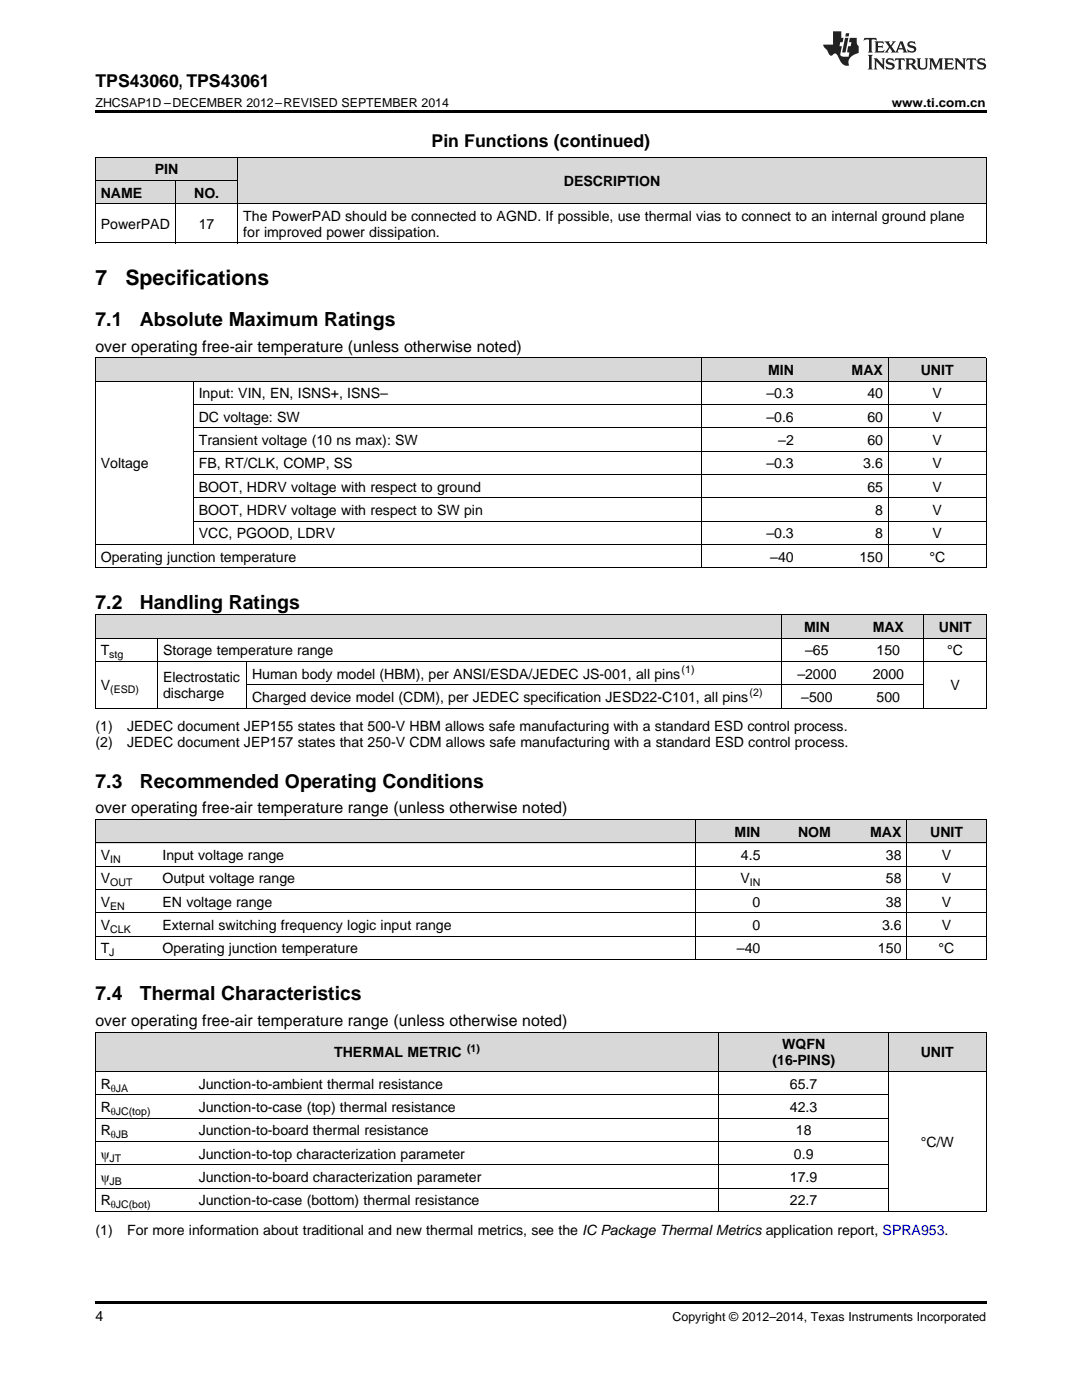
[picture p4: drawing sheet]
<svg xmlns="http://www.w3.org/2000/svg" width="216mm" height="279mm" viewBox="0 0 216 279" stroke-linecap="round" stroke-linejoin="round" font-family="sans-serif">
<defs><g id="words">
<g font-size="4.2">
<text x="19" y="57">7</text>
<text x="25" y="57">Specifications</text>
</g>
<g font-size="3.9">
<text x="19" y="65.1">7.1</text>
<text x="27.9" y="65.1">Absolute Maximum Ratings</text>
<text x="19" y="121.5">7.2</text>
<text x="27.9" y="121.5">Handling Ratings</text>
<text x="19" y="157.2">7.3</text>
<text x="27.9" y="157.2">Recommended Operating Conditions</text>
<text x="19" y="199.6">7.4</text>
<text x="27.9" y="199.6">Thermal Characteristics</text>
</g>
<g font-size="3.5">
<text x="19" y="17.3">TPS43060, TPS43061</text>
<text x="86.1" y="29.3">Pin Functions (continued)</text>
</g>
<g font-size="3.2">
<text x="19" y="70.2">over operating free-air temperature (unless otherwise noted)</text>
<text x="19" y="162.3">over operating free-air temperature range (unless otherwise noted)</text>
<text x="19" y="204.8">over operating free-air temperature range (unless otherwise noted)</text>
</g>
<g font-size="2.8">
<text x="30.9" y="34.8">PIN</text>
<text x="20.1" y="39.4">NAME</text>
<text x="38.7" y="39.4">NO.</text>
<text x="112.5" y="37.1">DESCRIPTION</text>
<text x="20.1" y="45.7">PowerPAD</text>
<text x="39.7" y="45.7">17</text>
<text x="48.5" y="44.1">The PowerPAD should be connected to AGND. If possible, use thermal vias to connect to an internal ground plane</text>
<text x="48.5" y="47.3">for improved power dissipation.</text>
<text x="153.2" y="74.9">MIN</text>
<text x="169.9" y="74.9">MAX</text>
<text x="183.7" y="74.9">UNIT</text>
<text x="39.7" y="79.5">Input: VIN, EN, ISNS+, ISNS–</text>
<text x="152.9" y="79.5">–0.3</text>
<text x="173.1" y="79.5">40</text>
<text x="186.1" y="79.5">V</text>
<text x="39.7" y="84.2">DC voltage: SW</text>
<text x="39.7" y="88.8">Transient voltage (10 ns max): SW</text>
<text x="152.9" y="84.2">–0.6</text>
<text x="155.3" y="88.8">–2</text>
<text x="173.1" y="84.2">60</text>
<text x="173.1" y="88.8">60</text>
<text x="186.1" y="84.2">V</text>
<text x="186.1" y="88.8">V</text>
<text x="20.1" y="93.5">Voltage</text>
<text x="39.7" y="93.5">FB, RT/CLK, COMP, SS</text>
<text x="152.9" y="93.5">–0.3</text>
<text x="172.3" y="93.5">3.6</text>
<text x="186.1" y="93.5">V</text>
<text x="39.7" y="98.1">BOOT, HDRV voltage with respect to ground</text>
<text x="173.1" y="98.1">65</text>
<text x="186.1" y="98.1">V</text>
<text x="39.7" y="102.8">BOOT, HDRV voltage with respect to SW pin</text>
<text x="39.7" y="107.5">VCC, PGOOD, LDRV</text>
<text x="152.9" y="107.5">–0.3</text>
<text x="174.6" y="102.8">8</text>
<text x="174.6" y="107.5">8</text>
<text x="186.1" y="102.8">V</text>
<text x="186.1" y="107.5">V</text>
<text x="20.1" y="112.1">Operating junction temperature</text>
<text x="153.7" y="112.1">–40</text>
<text x="171.5" y="112.1">150</text>
<text x="185.5" y="112.1">°C</text>
<text x="20.1" y="130.8">T</text>
<text x="32.5" y="130.8">Storage temperature range</text>
<text x="160.4" y="126.1">MIN</text>
<text x="160.7" y="130.8">–65</text>
<text x="174.1" y="126.1">MAX</text>
<text x="174.9" y="130.8">150</text>
<text x="187.3" y="126.1">UNIT</text>
<text x="189" y="130.8">°C</text>
<text x="20.1" y="137.8">V</text>
<text x="32.5" y="136.2">Electrostatic</text>
<text x="50.3" y="135.4">Human body model (HBM), per ANSI/ESDA/JEDEC JS-001, all pins</text>
<text x="159.1" y="135.4">–2000</text>
<text x="174.1" y="135.4">2000</text>
<text x="189.7" y="137.8">V</text>
<text x="32.5" y="139.3">discharge</text>
<text x="50.3" y="140.1">Charged device model (CDM), per JEDEC specification JESD22-C101, all pins</text>
<text x="159.9" y="140.1">–500</text>
<text x="174.9" y="140.1">500</text>
<text x="19" y="145.9">(1)</text>
<text x="19" y="149.1">(2)</text>
<text x="25.4" y="145.9">JEDEC document JEP155 states that 500-V HBM allows safe manufacturing with a standard ESD control process.</text>
<text x="25.4" y="149.1">JEDEC document JEP157 states that 250-V CDM allows safe manufacturing with a standard ESD control process.</text>
<text x="146.6" y="167">MIN</text>
<text x="159.2" y="167">NOM</text>
<text x="173.6" y="167">MAX</text>
<text x="185.6" y="167">UNIT</text>
<text x="20.1" y="171.7">V</text>
<text x="32.4" y="171.7">Input voltage range</text>
<text x="147.8" y="171.7">4.5</text>
<text x="176.8" y="171.7">38</text>
<text x="187.9" y="171.7">V</text>
<text x="20.1" y="176.3">V</text>
<text x="32.4" y="176.3">Output voltage range</text>
<text x="147.7" y="176.3">V</text>
<text x="176.8" y="176.3">58</text>
<text x="187.9" y="176.3">V</text>
<text x="20.1" y="181">V</text>
<text x="20.1" y="185.6">V</text>
<text x="32.4" y="181">EN voltage range</text>
<text x="32.4" y="185.6">External switching frequency logic input range</text>
<text x="150.2" y="181">0</text>
<text x="150.2" y="185.6">0</text>
<text x="176" y="185.6">3.6</text>
<text x="176.8" y="181">38</text>
<text x="187.9" y="181">V</text>
<text x="187.9" y="185.6">V</text>
<text x="20.1" y="190.3">T</text>
<text x="32.4" y="190.3">Operating junction temperature</text>
<text x="147" y="190.3">–40</text>
<text x="175.2" y="190.3">150</text>
<text x="187.3" y="190.3">°C</text>
<text x="156.1" y="209.4">WQFN</text>
<text x="66.7" y="211">THERMAL METRIC</text>
<text x="154.1" y="212.6">(16-PINS)</text>
<text x="183.7" y="211">UNIT</text>
<text x="20.1" y="217.3">R</text>
<text x="20.1" y="221.9">R</text>
<text x="39.7" y="217.3">Junction-to-ambient thermal resistance</text>
<text x="39.7" y="221.9">Junction-to-case (top) thermal resistance</text>
<text x="157.6" y="217.3">65.7</text>
<text x="157.6" y="221.9">42.3</text>
<text x="20.1" y="226.6">R</text>
<text x="39.7" y="226.6">Junction-to-board thermal resistance</text>
<text x="158.8" y="226.6">18</text>
<text x="20.1" y="231.2">ψ</text>
<text x="39.7" y="231.2">Junction-to-top characterization parameter</text>
<text x="158.4" y="231.2">0.9</text>
<text x="183.7" y="228.9">°C/W</text>
<text x="20.1" y="235.9">ψ</text>
<text x="39.7" y="235.9">Junction-to-board characterization parameter</text>
<text x="157.6" y="235.9">17.9</text>
<text x="20.1" y="240.6">R</text>
<text x="39.7" y="240.6">Junction-to-case (bottom) thermal resistance</text>
<text x="157.6" y="240.6">22.7</text>
<text x="19" y="246.4">(1)</text>
<text x="25.4" y="246.4">For more information about traditional and new thermal metrics, see the IC Package Thermal Metrics application report, SPRA953.</text>
<text x="19" y="263.6">4</text>
</g>
<g font-size="2.5">
<text x="19" y="21.4">ZHCSAP1D –DECEMBER 2012–REVISED SEPTEMBER 2014</text>
<text x="177.9" y="21.4">www.ti.com.cn</text>
<text x="134.2" y="263.6">Copyright © 2012–2014, Texas Instruments Incorporated</text>
</g>
<g font-size="2.1">
<text x="21.8" y="131.3">stg</text>
<text x="136" y="134.3">(1)</text>
<text x="22" y="138.3">(ESD)</text>
<text x="149.6" y="139">(2)</text>
<text x="22" y="172.2">IN</text>
<text x="22" y="176.9">OUT</text>
<text x="149.6" y="176.9">IN</text>
<text x="22" y="181.5">EN</text>
<text x="21.8" y="190.9">J</text>
<text x="22" y="186.2">CLK</text>
<text x="93.2" y="209.9">(1)</text>
<text x="22.1" y="217.8">θJA</text>
<text x="22.1" y="222.5">θJC(top)</text>
<text x="22.1" y="227.2">θJB</text>
<text x="21.9" y="231.8">JT</text>
<text x="21.9" y="236.5">JB</text>
<text x="22.1" y="241.1">θJC(bot)</text>
</g>
</g></defs>
<g fill="#d8d8d8">
<path d="M19 206.1h19.6v7.8h-19.6z"/>
<path d="M38.6 206.1h104.9v7.8h-104.9z"/>
<path d="M143.5 206.1h33.8v7.8h-33.8z"/>
<path d="M177.3 206.1h19.5v7.8h-19.5z"/>
<path d="M19 163.6h12.4v4.7h-12.4z"/>
<path d="M31.4 163.6h107.3v4.7h-107.3z"/>
<path d="M138.7 163.6h14.1v4.7h-14.1z"/>
<path d="M152.8 163.6h14.1v4.7h-14.1z"/>
<path d="M166.9 163.6h14.1v4.7h-14.1z"/>
<path d="M181 163.6h15.8v4.7h-15.8z"/>
<path d="M19 122.7h12.5v4.7h-12.5z"/>
<path d="M31.5 122.7h17.7v4.7h-17.7z"/>
<path d="M49.2 122.7h106.7v4.7h-106.7z"/>
<path d="M155.9 122.7h14.3v4.7h-14.3z"/>
<path d="M170.2 122.7h14.2v4.7h-14.2z"/>
<path d="M184.4 122.7h12.4v4.7h-12.4z"/>
<path d="M19 71.5h19.6v4.6h-19.6z"/>
<path d="M38.6 71.5h101.3v4.6h-101.3z"/>
<path d="M139.9 71.5h19.6v4.6h-19.6z"/>
<path d="M159.5 71.5h17.8v4.6h-17.8z"/>
<path d="M177.3 71.5h19.5v4.6h-19.5z"/>
<path d="M47.5 31.4h149.3v9.3h-149.3z"/>
<path d="M19 36.1h16v4.6h-16z"/>
<path d="M35 36.1h12.5v4.6h-12.5z"/>
<path d="M19 31.4h16v4.7h-16z"/>
<path d="M35 31.4h12.5v4.7h-12.5z"/>
</g>
<g fill="#000">
<path d="M19 22h177.8v.5h-177.8zM19 48.5h.2zM47.4 48.5h.1zM196.7 48.5h.1zM19 141.3l.2 .1zM49.1 141.3l.1 .1zM155.8 141.3l.1 .1zM184.3 141.3l.1 .1zM196.7 141.3l.1 .1zM19 191.5l.2 .1zM138.6 191.5l.1 .1zM152.7 191.5l.1 .1z"/>
<path d="M166.8 191.5l.1 .1zM180.9 191.5l.1 .1zM196.7 191.5l.1 .1zM19 241.8h.2zM143.4 241.8h.1zM177.2 241.8h.1zM196.7 241.8h.1zM19 259.7h177.8v.5h-177.8z"/>
</g>
<g fill="none" stroke="#000" stroke-width=".2">
<path d="M19 36h28.5M19 31.3h177.8M19.1 31.4v17.1M35 36v12.5M47.4 31.4v17.1M196.8 31.4v17.1M19 48.5h177.8M19 40.7h177.8M19 76.1h177.8M19 71.4h177.8M19.1 71.5v41.9M38.5 76.1v32.6"/>
<path d="M139.9 71.5v41.9M177.2 71.5v41.9M196.8 71.5v41.9M38.6 99.4h158.2M38.6 94.7h158.2M38.6 90h158.2M38.6 85.4h158.2M38.6 80.7h158.2M19 113.3h177.8M19 108.7h177.8M38.6 104h158.2M19 132h177.8"/>
<path d="M19 127.3h177.8M19 122.7h177.8M19.1 122.7v18.7M31.4 127.4v14M49.2 132v9.4M49.2 136.6h135.2M155.9 122.7v18.7M184.3 122.7v18.7M196.8 122.7v18.7M19 141.3h177.8M19 177.5h177.8M19 172.9h177.8"/>
<path d="M19 168.2h177.8M19 163.6h177.8M19.1 163.6v28M138.7 163.6v28M180.9 163.6v28M196.8 163.6v28M19 191.5h177.8M19 186.8h177.8M19 182.2h177.8M19 206h177.8v35.8M19 218.5h158.3M19 213.8h177.8"/>
<path d="M19.1 206v35.8M143.5 206v35.8M177.2 206v35.8M19 237.1h158.3M19 232.5h158.3M19 227.8h158.3M19 223.1h158.3M19 241.8h177.8"/>
</g>
<g fill="#231f20">
<path d="M172.5 7.6l-.1 .5 .4-.2h.6v.1v2.1l-.2 .4h.9l-.2-.4v-2.1l.1-.1h.5l.5 .2-.2-.5zM174.5 8.3l.2 .3v1.5l-.2 .4h1.8l.2-.6a1.04 1.04 0 0 1-1.3 .2v-.7h.6l.3 .2v-.6l-.3 .2h-.6v-.6l.8-.1 .4 .3-.2-.5zM176.5 8.3l.9 1.1-.9 1.1h.8l-.2-.2 .4-.7 .5 .7-.2 .2h1.5l-.2-.2 .2-.4h.9l.1 .4-.2 .2h1l-.3-.3-.7-1.9h-.5l-.9 2-.8-1 .9-1h-.8l.1 .3-.4 .5-.3-.6 .1-.2zM179.7 8.6l.4 1h-.7zM181.3 8.4a.63 .63 0 0 0-.2 .7 .63 .63 0 0 0 .6 .4l.6 .2 .1 .2a.75 .75 0 0 1-.7 .4 .75 .75 0 0 1-.6-.5l.1 .7 .1-.1a1.11 1.11 0 0 0 1.5-.6 1.13 1.13 0 0 0-1.2-.8l-.1-.4a1.04 1.04 0 0 1 1.2 .2l-.2-.5-.2 .1-.4-.2zM173.2 10.9l.2 .4v2.2l-.2 .4h1l-.3-.4v-2.2l.3-.4zM174.3 11.6l.3 .4v1.5l-.3 .4h.8l-.2-.4v-1.3l1.5 1.7v-1.9l.2-.4h-.7l.2 .4v.9l-1.1-1.3zM177 11.8a.62 .62 0 0 0-.2 .7 .62 .62 0 0 0 .6 .4l.6 .1 .1 .3a.76 .76 0 0 1-.7 .3 .76 .76 0 0 1-.7-.4l.2 .7 .1-.1a1.11 1.11 0 0 0 1.5-.6 1.13 1.13 0 0 0-1.2-.8l-.1-.4a1.04 1.04 0 0 1 1.2 .2l-.2-.6-.2 .1-.5-.1zM178.7 11.6l-.2 .6a.61 .61 0 0 1 .8-.3v1.6l-.2 .4h.9l-.2-.4v-1.6a.63 .63 0 0 1 .7 .3l-.1-.6zM180.6 11.6l.3 .4v1.5l-.3 .4h1l-.2-.2-.1-.8 .6 .2a.76 .76 0 0 0 1.2 .7l-1-1a.58 .58 0 0 0 .6-.5 .58 .58 0 0 0-.5-.6zM181.4 11.9h.1a.45 .45 0 0 1 .5 .1 .45 .45 0 0 1 .1 .5l-.8 .2zM182.9 11.6l.2 .2a2.17 2.17 0 0 0 .3 1.9 .99 .99 0 0 0 1.6-.6v-1.1l.2-.4h-.7l.2 .2a1.92 1.92 0 0 1-.2 1.8 .6 .6 0 0 1-.9-.5v-1.1l.2-.4zM185.4 11.6l.2 .4v1.5l-.2 .4h.7l-.2-.4v-1.4l.8 1.8 .8-1.8v1.4l-.2 .4h.9l-.2-.4v-1.5l.2-.4h-.8l-.6 1.5-.6-1.5zM188.4 11.6l.2 .4v1.5l-.2 .4h1.8l.1-.6a1.04 1.04 0 0 1-1.2 .1v-.6h.5l.4 .2v-.6l-.4 .2h-.5v-.7h.8l.3 .3-.1-.6zM190.5 11.6l.2 .4v1.5l-.2 .4h.7l-.2-.4v-1.3l1.5 1.7v-1.9l.2-.4h-.7l.2 .4v.9l-1.1-1.3zM192.9 11.6l-.1 .6a.61 .61 0 0 1 .7-.3l.1 1.6-.3 .4h1l-.3-.4 .1-1.6a.63 .63 0 0 1 .7 .3l-.1-.6zM195.2 11.8a.62 .62 0 0 0-.2 .7 .62 .62 0 0 0 .6 .4l.6 .1 .1 .3a.76 .76 0 0 1-.7 .3 .76 .76 0 0 1-.6-.4l.1 .7 .1-.1a1.11 1.11 0 0 0 1.6-.6 1.13 1.13 0 0 0-1.3-.8l-.1-.4a1.04 1.04 0 0 1 1.2 .2l-.1-.6-.2 .1-.5-.1z"/>
<path d="M166.2 6.3v2.6h-1.9v.4l.8 .9a.91 .91 0 0 0 1 .8 .56 .56 0 0 1 .5-.3 .56 .56 0 0 1 .5 .3l.4 .8a1.53 1.53 0 0 0 1.9 1.2 1.54 1.54 0 0 1 1-2.1l.9-.3v-1.4a1.52 1.52 0 0 1-.4-1.6h-1.3l-.2 .8h.5l-.2 .8h-.5l-.1 1v.2l.4 .1-.2 .8a1.93 1.93 0 0 1-1.6-.3l.3-1.8h-.5l.2-.8h.4l.2-.8h-.4v-1.3zM168.6 7.6l-.6 2.9h.7l.6-2.9zM168.8 6.6l-.1 .7h.6l.2-.7z"/>
</g>
<use href="#words"/>
</svg>
